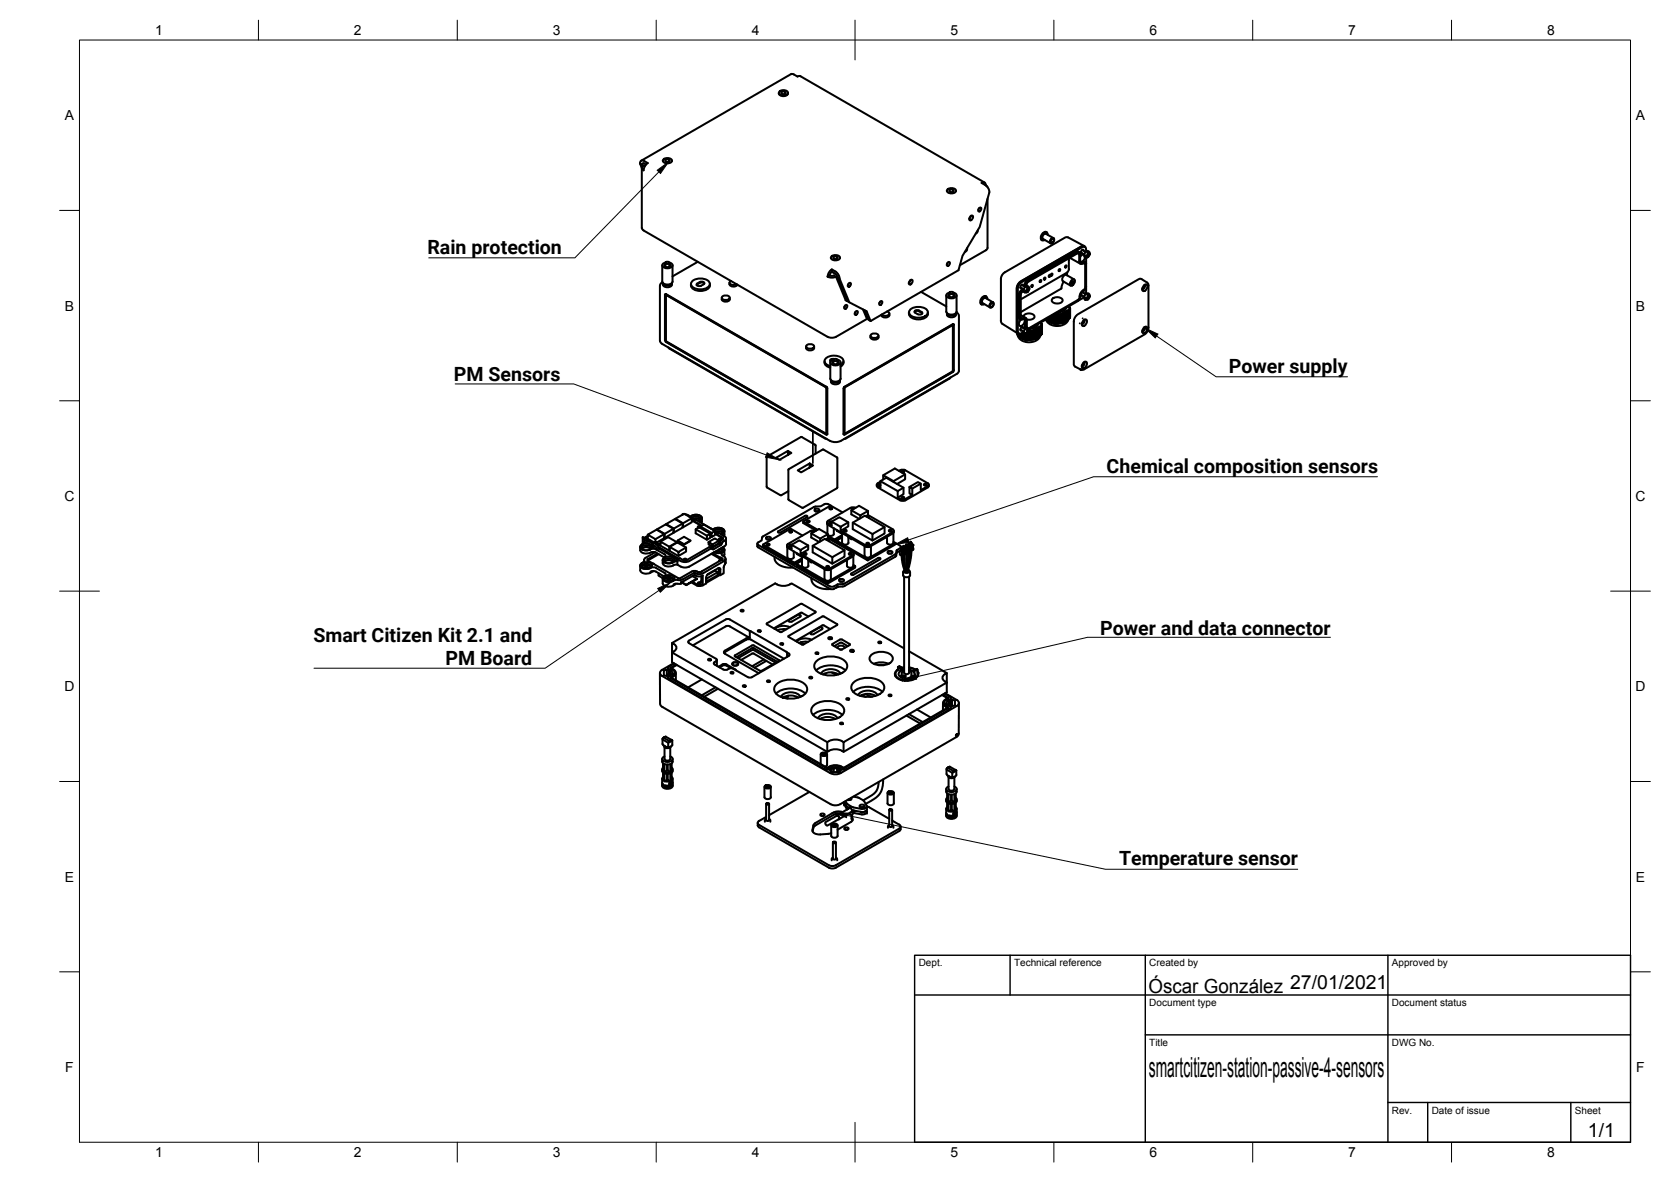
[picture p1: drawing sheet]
<svg xmlns="http://www.w3.org/2000/svg" width="420mm" height="297mm" viewBox="0 0 420 297" stroke-linecap="round" stroke-linejoin="round" font-family="sans-serif">
<defs><g id="words">
<text font-size="7" x="288.9" y="270.6">smartcitizen-station-passive-4-sensors</text>
<g font-size="4.9">
<text x="107.5" y="63.8">Rain protection</text>
<text x="114.1" y="95.8">PM Sensors</text>
<text x="309" y="93.6">Power supply</text>
<text x="278.3" y="118.8">Chemical composition sensors</text>
<text x="78.8" y="161.2">Smart Citizen Kit 2.1 and</text>
<text x="276.6" y="159.5">Power and data connector</text>
<text x="112" y="167.2">PM Board</text>
<text x="281.4" y="217.5">Temperature sensor</text>
<text x="288.8" y="249.4">Óscar González 27/01/2021</text>
<text x="399.3" y="285.8">1/1</text>
</g>
<g font-size="3.5">
<text x="39" y="8.8">1</text>
<text x="89" y="8.8">2</text>
<text x="139" y="8.8">3</text>
<text x="189" y="8.8">4</text>
<text x="239" y="8.8">5</text>
<text x="289" y="8.8">6</text>
<text x="339" y="8.8">7</text>
<text x="389" y="8.8">8</text>
<text x="16.3" y="30.2">A</text>
<text x="411.3" y="30.2">A</text>
<text x="16.3" y="78">B</text>
<text x="411.3" y="78">B</text>
<text x="16.2" y="125.9">C</text>
<text x="411.2" y="125.9">C</text>
<text x="16.2" y="173.7">D</text>
<text x="411.2" y="173.7">D</text>
<text x="16.3" y="221.6">E</text>
<text x="411.3" y="221.6">E</text>
<text x="16.4" y="269.4">F</text>
<text x="411.4" y="269.4">F</text>
<text x="39" y="290.8">1</text>
<text x="89" y="290.8">2</text>
<text x="139" y="290.8">3</text>
<text x="189" y="290.8">4</text>
<text x="239" y="290.8">5</text>
<text x="289" y="290.8">6</text>
<text x="339" y="290.8">7</text>
<text x="389" y="290.8">8</text>
</g>
<g font-size="2.5">
<text x="231" y="242.9">Dept.</text>
<text x="255" y="242.9">Technical reference</text>
<text x="289" y="242.9">Created by</text>
<text x="350" y="242.9">Approved by</text>
<text x="289" y="252.8">Document type</text>
<text x="350" y="252.8">Document status</text>
<text x="289" y="262.9">Title</text>
<text x="350" y="262.9">DWG No.</text>
<text x="350" y="279.9">Rev.</text>
<text x="360" y="279.9">Date of issue</text>
<text x="396" y="279.9">Sheet</text>
</g>
</g></defs>
<!-- layer: Visible -->
<g fill="none" stroke="#000" stroke-width=".51">
<path d="M198.9 18.6l-37.7 21.8M198.9 18.6h.5l1.1 .6h.8l46.3 26.7M195.8 23.3a1.24 1.24 0 0 0 1.1 .9 1.24 1.24 0 0 0 1.2-.7v-.2M195.9 23.1a1.43 1.43 0 0 1 2.2 .2 1.33 1.33 0 0 1-2.3 0zM196.6 23.1l.5-.1 .5 .4-.8 .3-.4-.3zM160.9 41.1l.5 .3 .2 .3M160.9 41.1l.5 1.1v15.1M160.9 41.1l.1-.4a.61 .61 0 0 1 1-.2l.9 .5-.6 .6-.5 1.2M161.4 57.3l.4 .6 46.3 26.8M162.1 41.8l-.3-.2-.4 .5 .2 .5 .2 .2M162.4 41.3l-.7-.3-.3 .4M166.7 40.4v.1"/>
<path d="M166.8 40.1a1.43 1.43 0 0 1 2.2 .3 1.33 1.33 0 0 1-2.3 0zM167.4 40.1l.6-.1 .4 .5-.7 .2-.4-.2zM169 40.4v.1M238.1 47.9v.1M238.2 47.7a1.43 1.43 0 0 1 2.2 .2 1.33 1.33 0 0 1-2.3 0zM238.8 47.7l.6-.1 .4 .4-.7 .3-.4-.3zM240.4 47.9v.1M244 54.4l.4-.3a.7 .7 0 0 1 .1 .9 .7 .7 0 0 1-.7 .3l-.1-.5zM244.1 54.2l-.4 .8M245.9 57.9l-.2 .5-.3 .3M246.1 52.4l.4-.3 .2 .3-.1 .5-.5 .3-.2-.3zM246.2 52.3l-.2 .4"/>
<path d="M247.7 46.5l-.9-.5 .6-.2 .4 .4 .1 .4M247.7 46.5l.6 .6 .5 1.2M247.9 46.6h.1M247.9 46.6l.4 .4M248.3 50v12.5l-.4 .4-6.6 3.8M248.8 48.3l-2.5 8.7-4.3 7.3-1 3.6-22.1 12.8M263 58.8l1.9 1M263 58.7a.87 .87 0 0 0-.8 1.3l1.9 1.1M263.2 58.4a1.22 1.22 0 0 0-1.3 .5 1.22 1.22 0 0 0 0 1.4M263.4 59a.61 .61 0 0 0-.4-.7 .61 .61 0 0 0-.7 .5l-.5 .9a.54 .54 0 0 0 .2 .7 .54 .54 0 0 0 .7-.1M265 59.9a.72 .72 0 0 0-.9 .3 .72 .72 0 0 0 .2 1M166.5 66.7v4.1a1.5 1.5 0 0 0 2.6 0v-4.1"/>
<path d="M166.5 70.9l-.6 .9v13.8M166.7 71.1a1.05 1.05 0 0 0 1.6 1l.6-.3 .1-.3M166.7 71.1a1.3 1.3 0 0 0 2.3 0M167.3 66.1v.9M167.3 66.3l-.3 .3a.89 .89 0 0 0 .8 .5 .89 .89 0 0 0 .8-.5l-.3-.3M167.3 66a.78 .78 0 0 0-.8 .8 1.65 1.65 0 0 0 2.6 0 .78 .78 0 0 0-.8-.8M167.4 74.2v11.4M167.5 65.9l.4-.1 .4 .3-.6 .2-.4-.2zM167.5 74v.1M168.3 66.1v.9M168.9 71.1v.5M173.7 71.8a2.1 2.1 0 0 0 2.4 1.3 2.1 2.1 0 0 0 2.4-1.3"/>
<path d="M173.7 71.4v.4M174 70.7a3.3 3.3 0 0 1 4.4 .3 1.48 1.48 0 0 1-1.7 1.7h-.6a2.1 2.1 0 0 1-2.4-1.4zM175.3 71.3l1.1-.5a.53 .53 0 0 1 .7 .5l-.2 .1M175.3 71.2l-.1 .2a.74 .74 0 0 0 1.1 .4l.6-.3M175.5 65.8l-6.4 3.7M177.1 71.3l-.3-.2-.7-.1-.9 .6M178.5 71.4v.4M181.5 74.8a1.05 1.05 0 0 0 .8 1 1.05 1.05 0 0 0 1.2-.6v-.4M181.6 74.6l.9-.4a.73 .73 0 0 1 .9 .8l-.9 .4a.73 .73 0 0 1-.9-.8zM183.4 71v.4M183.4 71.4a1.2 1.2 0 0 0 2 .1M183.8 70.6l-.4 .4a1.17 1.17 0 0 0 1.8 .4"/>
<path d="M208.6 69.2l-.5 .3M208.6 69.2l.6 .1 .5-.1 .5 .3 2.4 5.9 .4 .2-.4-.2M208.9 64.8v.1M209 64.5a1.43 1.43 0 0 1 2.2 .3 1.33 1.33 0 0 1-2.3 0zM209.2 68.3l-.4 .4-.2 .5M209.2 67.7l-.7 .6-.4 1.2 .8 .3 1.3-.3M209.7 64.5l.5-.1 .4 .5-.7 .2-.4-.2zM210.6 69.8v-.3a1.91 1.91 0 0 0-1.5-1.2v-.6a2.71 2.71 0 0 1 2 2.4M211.2 64.8v.1M212.4 76.8l.5-.2 .2 .3-.2 .5-.4 .2-.2-.2zM212.5 76.8l-.2 .4M213.4 71.3l.4-.2 .2 .3-.2 .5-.4 .2-.2-.3z"/>
<path d="M213.4 71.3l-.2 .3M213.6 76l-2.5-5.9-.5-.3 2.4 5.9 4.9 2.5 1 2.5M215.1 78.4l.4-.3 .2 .3-.2 .5-.4 .3-.2-.3zM215.1 78.3l-.2 .4M217 77.8l1 2.3-7.8 4.6M217.4 77.9l1 2.5 .5 .3M221.3 75.9l.4-.3 .2 .3-.2 .5-.4 .3-.2-.3zM221.3 75.8l-.2 .4M223 78.3l.3 .1a.44 .44 0 0 1 .3 .4 .44 .44 0 0 1-.3 .4l-.9 .2-.7-.4M223.6 78.8a1.05 1.05 0 0 1-.8 1 1.05 1.05 0 0 1-1.2-.6v-.1M228.5 78.5a1.65 1.65 0 0 0 1.8 1.7 2.52 2.52 0 0 0 3-1.3M228.8 70.5l.4-.2a.7 .7 0 0 1 .1 .8 .7 .7 0 0 1-.7 .3l-.1-.5z"/>
<path d="M228.9 77.8a3.3 3.3 0 0 1 4.3 .3 1.48 1.48 0 0 1-1.7 1.7h-.6a2.1 2.1 0 0 1-2.3-1.3zM228.9 70.4l-.4 .7M231.1 78.2l.8 .6M231.1 78.2l-.7-.1-.4 .3M231.1 78l-.5-.1a.53 .53 0 0 0-.6 .5l1.2 .7a.53 .53 0 0 0 .7-.5l-.8-.6M231.6 73.3l6.3 3.7M233.3 78.5v.4M237.9 74.2v4.1a1.5 1.5 0 0 0 2.6 0M238.1 78.7a1.3 1.3 0 0 0 2.2 0 1.03 1.03 0 0 1-.4 1 1.03 1.03 0 0 1-1.1 0 .77 .77 0 0 1-.7-1zM238.2 66.1l.5-.3 .2 .3-.2 .5-.4 .2-.2-.2zM238.3 66l-.2 .4M238.7 73.9l-.3 .3a.89 .89 0 0 0 .8 .5 .89 .89 0 0 0 .8-.5l-.3-.3"/>
<path d="M238.7 73.6v1M238.8 73.5a.78 .78 0 0 0-.8 .9 1.65 1.65 0 0 0 2.5 0 .78 .78 0 0 0-.8-.9M238.9 73.4l.5-.1 .3 .4-.6 .2-.3-.2zM239.7 73.6v1M240.5 78.5l.6 .8v13.9l-.3 .6-29.4 17-1.3 .3-1.4-.3M240.5 74.2v4.1M243.1 62.4v.6l-.5 .3M248 74.5a1.22 1.22 0 0 0-1.3 .5 1.22 1.22 0 0 0 0 1.4l.1 .1M248.2 75.1a.61 .61 0 0 0-.4-.7 .61 .61 0 0 0-.7 .5l-.5 .9a.54 .54 0 0 0 .2 .7 .54 .54 0 0 0 .7-.1M249.2 76.3l.4-.2 .2 .3-.2 .5-.4 .3-.2-.3zM249.2 76.2l.4-.2a.71 .71 0 0 1 .1 .8 .71 .71 0 0 1-.8 .4v-.5zM249.6 76l-1.8-1.1a.87 .87 0 0 0-.7 1.3l1.8 1"/>
<path d="M249.7 76l.1 .1M249.7 76a.77 .77 0 0 0-.8 .4 .77 .77 0 0 0 .2 .9M251.7 70.1h.1M252.7 68.4h.1M256.2 74.1v5.6M256.2 79.7l.2 .4M256.4 74.3v5.5M256.4 79.8l.3 .5 .5-.1M256.5 72.2l.9 .5M256.7 79.2l1.2 .7M256.9 71.6l.9 .5M257.2 73.2l-.5 .8v5.7l.1 .3h.4"/>
<path d="M257.2 80l.2-.1a.59 .59 0 0 1 .8 .7M257.2 72.6a1.97 1.97 0 0 0-1 1.5M257.3 71.8v-.2a.49 .49 0 0 0-.6 .3 .49 .49 0 0 0 .1 .6l.1-.1M257.4 79.6a1.61 1.61 0 0 1 2.7-.1 1.36 1.36 0 0 1-1.9 .8M257.4 73.1l-.2 .2M257.4 72.8a1.74 1.74 0 0 0-1 1.4M257.6 71.6v.4M257.8 72.1l.6-.2 .4 .4-.1 .7-.6 .5h-.4l-.3-.4v-.4zM258.1 71.6v.3M258.1 73l.2 .1M258.3 73.3l.5-.7v-.1l-.2 .2-.2-.5-.1 .6-.5 .3v.1l.5-.1-.1 .3h.2M258.3 72.6l.3 .1"/>
<path d="M258.6 70.8l12.5-7.2 .3 .4v1.6a.72 .72 0 0 0 .4 .7 .72 .72 0 0 0 .8-.2l.3 .4-.1 5.8-1 1.1-.4 1.1M258.6 70.7l-.5 .9M258.7 72.6h.1M261.9 60.3l.1 .1M263.6 80v.8M263.6 79.9l.1 .9M263.7 79.9v.9l.2 .1M263.9 79.8v1.1M263.9 79.7v1.2l.2 .1M264.1 79.6l.1 1.4M264.2 79.6v1.4l.2 .1M264.4 79.5v1.6"/>
<path d="M264.4 60.2l.4-.2 .2 .3-.2 .5-.4 .2-.2-.3zM264.4 60.1l.4-.2a.71 .71 0 0 1 .1 .8 .71 .71 0 0 1-.8 .4v-.5zM264.6 79.4v1.8l-.2-.1v-1.7M264.7 75a1.58 1.58 0 0 1 2.5 .6 1.6 1.6 0 0 1-2.7-.2zM264.7 79.3l.1 1.9M264.8 79.2v2M264.9 79.2v2M265.1 79.1v2.2M265.3 78.9v2.4h-.1v-2.3M265.4 78.9h.1M265.6 78.9h-.2v2.4M265.6 78.9v2.4h-.2"/>
<path d="M265.8 78.9h-.2v2.4M265.9 79l-.1 2.3h-.2M266 78.9l-.1 .1-.1 2.3M266.1 79l-.1-.1v2.4h-.1M266.3 79h-.2l-.1 2.3M266.4 79h-.1v2.3h-.2M266.5 79h-.1l-.1 2.3M266.8 72.6l-10.1 5.8M266.8 79h-.2M266.9 72.4l-.1 .2M267 79h-.2v2.2M267.1 78.9h-.1v2.2l-.2 .1"/>
<path d="M267.3 70.7l1.9 1.1M267.3 78.7h-.2v2.4h-.1M267.5 70.8l-.4 .8-.2 .8M267.5 78.7h-.2v2.4h-.2M267.7 78.6h-.2v2.4M267.9 78.5h-.2v2.4l-.2 .1M268 78.3h-.1v2.6M268.1 77.3a1.96 1.96 0 0 1-2 1.2M268.2 78.2h-.2v2.6h-.1M268.3 68.5v.7M268.4 78.1h-.2v2.5l-.1 .1M268.6 78h-.2v2.5l-.2 .1"/>
<path d="M268.6 65v.1M268.6 65l.2 .4M268.7 77.9h-.1v2.5l-.2 .1M268.8 65.4v2.2M268.8 67.6l-.2 .5-.4 .4-11.5 6.7M268.8 77.1v-.2l.1 .3M268.9 77.1v.2M268.9 80l.1-2.3-.1 2.3-.2 .1M268.9 77.8h-.2v2.4l-.1 .1M268.9 77.2l.1 .3M269 64.8l2.7 1.5M269 77.4v2.5"/>
<path d="M269.1 77.6l-.1 .1M269.1 77.5l-.1 2.3M269.4 70.5l.7-.3a1.04 1.04 0 0 1-.9 1.6 .9 .9 0 0 1 .2-1.3zM269.5 70.8l.3-.2 .1 .2-.4 .5-.1-.1zM270.1 70.2l-1.9-1.1a1.04 1.04 0 0 0-.9 1.5M270.7 79.3l15.7-9.2h.6l1.7 1.2 .1 11.1-.4 1.1-.6 .5-15.6 8.9h-.3l-1.6-.8-.3-.5v-10.8l.2-.8zM271 75.4l-12.3 7.1M271.4 63.4l-.4-.2-.4 .1-12.2 7-.6 .6-.2 .7M271.5 74.5l-.5 .9M271.6 65.5v.3a.68 .68 0 0 0 1.1 0l.3 .3 .1 .3M271.6 65.5l-.1-2-.3-.2-12.6 7.2a1.83 1.83 0 0 0-.7 1.5M271.7 63.4l.9 .6a.96 .96 0 0 0-1 .6"/>
<path d="M272.1 62.8l.9 .5M272.1 74.3h-.2l-.1-.3 .8 .6-1.5 1M272.5 63v-.1a.49 .49 0 0 0-.6 .2 .49 .49 0 0 0 .1 .6h.1M272.5 73.6l-.1-.2h-.3l.9 .5M272.6 61.8l-4-2.1h-.7l-15.5 8.9-.5 .6-.2 .8v10.8l.3 .6M272.8 64.7l-.4 .9-.7 .2M272.9 65.9l-.4-.2-.8 .2M272.9 63.4l.7-.3 .4 .3-.1 .7-.6 .6h-.4l-.3-.3v-.5zM272.9 74l.6-.3 .5 .5-.1 .7-.7 .5-.5-.2-.1-.3zM273.1 63.2l-.2-1-.7-.1-15.3 8.8-.5 .5-.5 1.1v10.8l.2 .4 .4 .2 .9-.4M273.1 72l-.1 1.9M273.1 64.8v1.5"/>
<path d="M273.1 66.4v5.6M273.1 71.9l-.2 .8-1 1a2.58 2.58 0 0 1-.9 2l-12.3 7M273.3 74.8l.2 .2M273.3 64.2l.2 .2M273.5 75.2l.5-.7v-.2l-.3 .2-.1-.5-.1 .7-.5 .2v.1h.5l-.1 .3 .2-.1M273.5 64.6l.5-.8v-.1l-.2 .2-.2-.5-.1 .7-.5 .2v.1l.5-.1-.1 .4 .2-.1M273.5 74.5h.3M273.5 63.8l.3 .1M273.9 74.4l.1 .1M273.9 63.8h.1M287.6 71.8l.7-.3a1.06 1.06 0 0 1-.9 1.6 .92 .92 0 0 1 .2-1.3zM287.7 71.7l-.1 .5-.4 .3"/>
<path d="M288 71.5l-.2 .8-.6 .5M288.8 71.8h.1M165.9 85.6l.2 .5 .4 .3M166.5 86.4l42.2 24.4M167.5 85.6v.2M167.5 85.8l40.4 23.4M167.5 85.8l40.2 23.2M168.1 87.3l.2 .3 39.6 22.7M202.7 87.1a1.05 1.05 0 0 0 .8 1 1.05 1.05 0 0 0 1.2-.6v-.4M202.8 86.8l.9-.3a.73 .73 0 0 1 .9 .8l-.9 .3a.73 .73 0 0 1-.9-.8zM207.3 90.7a1.48 1.48 0 0 0 1.5 1.7M207.8 97.3l-40.3-23.2 40.2 23.2 .1 11.6"/>
<path d="M207.9 97.2l-.1 .2v-.1M208.1 84.6l1.3 .3 .8-.3M208.8 91.1v4.1a1.5 1.5 0 0 0 2.6 0M208.9 95.5a1.3 1.3 0 0 0 2.3 .1 1.03 1.03 0 0 1-.5 .9 1.03 1.03 0 0 1-1.1 0 .77 .77 0 0 1-.7-1zM209.5 90.5v.9M209.6 90.7l-.3 .3a.89 .89 0 0 0 .8 .5 .89 .89 0 0 0 .8-.5l-.3-.3M209.7 90.3l.5-.1 .3 .3-.6 .2-.3-.2zM209.8 90.2h-.3a.56 .56 0 0 0-.8 .4l.2 .2M210.6 90.4a.78 .78 0 0 1 .7 .8 1.65 1.65 0 0 1-2.5 0 .78 .78 0 0 1 .8-.8h-.5l-.4 .3M210.6 90.5v.9M211.3 91.1v4.1M211.4 91.7a1.06 1.06 0 0 0 .7-1.1 1.06 1.06 0 0 0-.9-.9 3.4 3.4 0 0 0-3.7 .5 1.27 1.27 0 0 0 1.3 1.8"/>
<path d="M212.1 90.7l-.1 .7-.6 .7M212.3 97.2v.2l.1-.1M218.9 84.4a1.06 1.06 0 0 0 .8 1 1.06 1.06 0 0 0 1.2-.6v-.4M219 84.1l.9-.3a.73 .73 0 0 1 .9 .8l-.9 .3a.73 .73 0 0 1-.9-.8zM239 94.9l-26.7 15.4M239.5 81.6l.1 .1M239.5 81.7l-27.1 15.6M239.5 93.4l-27.2 15.8 .1-11.7M239.5 81.5v.2M239.5 93.4l-27.1 15.6M239.6 93.5l-27.2 15.7M239.6 81.8v11.4"/>
<path d="M239.6 93.2l-.1 .1M239.6 81.8l-27.2 15.7M239.8 81.6v11.4M239.9 93l-.3 .5M239.9 81.6l-.3-.1-27.4 15.8-.1 11.8M252.1 81.4l3.8 2.4v.5M255.7 83.7l.1 .1M255.8 83.7v.3M255.8 83.7l.1 .4M255.9 84.1l.3 .8 .5 .5 .7 .4 1.1 .2 1.4-.1 .7-.3 .7-.6 .3-.7M255.9 83.8l.1 .6M256 83.8l.1 .7"/>
<path d="M256.1 83.9v.6M256.1 83.9l.1 .7M256.2 83.9l.1 .8v-.8M256.3 83.9l-.4-.2-.2-.4v-11l.4-1 .5-.5 15.4-8.9 .5-.1 .4 .3-.3-.3-.7 .1-15.2 8.8a2.46 2.46 0 0 0-1.1 1.8v10.6l.2 .6 .5 .2M256.3 84.7l.2 .1M256.4 80.1l.2 .2M256.4 84.8l.3 .1M256.5 83.9l.1 .9M256.5 82.8l.9 .5M256.6 83.9v1M256.6 83.9v1l.2 .1M256.7 84.9l1 .4"/>
<path d="M256.8 83.8l.1 1.2M256.9 83.8v1.2l.1 .1M256.9 82.2l.9 .5M257 83.7l.1 1.4M257.1 83.6v1.5l.2 .1M257.2 80.2l.4-.1 .4 .4v2M257.3 83.6l.1 1.6M257.3 82.4v-.1a.49 .49 0 0 0-.6 .2 .49 .49 0 0 0 .1 .6h.1M257.4 83.5v1.7l.1 .1v-1.3M257.5 80.1a1.25 1.25 0 0 1-1.1 1.8 1.14 1.14 0 0 1 .3-1.6M257.5 85.3h.1M257.6 80.1l.1 2.1"/>
<path d="M257.6 84.1l.1 1.2M257.7 82.8l.6-.3 .5 .4-.1 .7-.6 .5h-.4l-.3-.3zM257.7 82.2l.2 .4M257.7 85.3h.1M257.8 84.1v1.2M257.8 85.3l.2 .1M257.9 85.3l.1 .1M257.9 85.3h-.1M257.9 84.1v1.2M258 85.4h.1M258 84.1v1.3M258 85.4h.2"/>
<path d="M258.1 85.4h-.1M258.1 83.6l.2 .1M258.2 80.6v1.6M258.2 82.2l.1 .3M258.2 85.4h.1M258.3 84.1v1.3h-.2v-1.3M258.3 84l.5-.8v-.1l-.3 .2-.1-.5-.1 .7-.5 .3h.5v1.6h.2M258.3 85.4h.1M258.3 83.2l.3 .1M258.5 83.9l.1 1.5M258.7 82.5l-.2 .1M258.7 83.5v1.9h-.1v-1.6"/>
<path d="M258.7 83.2h.1M258.8 83v.1M259 83l-.2 .1-.1 2.3M259.1 83.1l-.1-.1v2.4h-.2M259.2 83l-.1 .1-.1 2.3M259.3 83.1l-.1 2.3-.1-.1M259.5 85.3v-2.2v2.2h-.2M259.7 83.1h-.4l-.1 2.3M259.7 85.2l-.2 .1M259.9 83h-.2v2.2M260.1 82.9h-.2v2.3h-.2M260.1 85.2h.1"/>
<path d="M260.2 82.8h-.1v2.4h-.2M260.4 85.1h-.2M260.4 82.7h-.2v2.4l-.1 .1M260.4 85.1h.1M260.6 82.6h-.2v2.5M260.6 85h.1M260.6 85l-.9 .3-1.4 .1M260.8 84.9l-.2 .1M260.8 82.5h-.2v2.5l-.2 .1M260.8 84.9h.1M261 82.4h-.2v2.5M261 84.8h.1"/>
<path d="M261.1 81.4a1.96 1.96 0 0 1-2.1 1.2M261.1 82.3h-.1v2.5l-.2 .1M261.3 82.2h-.2v2.5l-.1 .1M261.5 82.1h-.2v2.5l-.2 .1M261.7 82h-.2v2.4l-.2 .1M261.7 81.1v-.1l.1 .3M261.8 81.2l.1 .2M261.9 84v-2.2v2.3l-.2 .1M261.9 81.9h-.2v2.4l-.2 .1M261.9 81.3v.3M261.9 81.4v2.6M262 81.7l-.1 .1"/>
<path d="M262 81.6v2.2M263.1 80.2v.1M263.1 80.2v.2M263.1 80.2l.1 .3M263.2 80.1l.1 .4M263.4 80.6l.2 .1M263.4 80.1v.5l-.1-.5M263.5 80.7l1.3 .5M264.6 81.2h.1M264.8 81.2h.1M264.8 81.2l.3 .1M264.9 81.2l.2 .1"/>
<path d="M265.1 81.3h.2M265.2 81.3h-.1M265.4 81.3h-.1M266.5 81.2v-2.2v2.2h-.1M266.8 81.1l-.2 .1M267.5 81l-.2 .1M267.5 81h.1M267.7 80.9l-1.4 .4h-1M267.9 80.8l-.2 .1M267.9 80.9h-.2M267.9 80.8h.1M268 80.7h.1"/>
<path d="M268.1 80.7h-.1M268.7 80.2l-.3 .6-.6 .6-1.7 .5-1.3-.1-.8-.3-.7-.6-.3-.6M271.5 81.3h.1M272.2 80h.1M272.4 91.2l.7-.3a1.06 1.06 0 0 1-.9 1.6 .92 .92 0 0 1 .2-1.3zM272.4 80.6l.7-.3a1.06 1.06 0 0 1-.9 1.6 .92 .92 0 0 1 .2-1.3zM272.5 91.1l-.1 .5-.4 .3M272.5 80.4l-.1 .6-.4 .3M272.6 92.8h.1M272.8 90.9l-.2 .8-.6 .5M272.8 80.3l-.2 .7-.6 .6M287.6 82.4l.7-.3a1.06 1.06 0 0 1-.9 1.6 .92 .92 0 0 1 .2-1.3z"/>
<path d="M287.7 82.3l-.1 .5-.4 .3M288 82.1l-.2 .8-.6 .5M192.8 114.9v7.5l3.4 2M198.1 113.3l-3 1.7 .9 .6 3-1.8-.9-.5v1M201.4 109.8l-8.6 5.1M201.4 109.8l3.7 2v2.2M203.6 116.5l-3 1.7 .8 .5 3-1.7-.8-.5v1M206.8 113l-8.5 5v7.6l3.4 2M206.8 113h.3M207.1 113l3.4 2.1M207.7 109l.1-.1 .1 .3M207.8 108.9l-.1 .1"/>
<path d="M208 109.1l-.1-11.8-40.4-23.4h-.3l.1 11.9 40.5 23.4M208 109.1l-.1 .1M208 109l-.2 .2M210.5 115.1v7.5l-8.8 5M212.1 109.1l.2 .1M212.1 109l.3 .2M212.3 108.9l.1 .1M212.4 108.9l.1 .1M222.1 119.4l2.9-1.7 2.6 1.5v1.2l-2 1.2M226.1 118.3l.6-.3h.6l6 3.4 .3 .4-.3 .4-1.8 1v-1.7l-.7-.4-2.1 1.3v1.6l.7 .4v-1.6l-.7-.4M226.7 118.4l.4-.1 .3 .3-.5 .1-.3-.1zM226.8 118.7h.4"/>
<path d="M227.6 119.2l-2.9 1.7v.2M161 137.5v.8M161 138.3a1.92 1.92 0 0 0 2.9 .4l1.1 .2 2.1 1.2M161.2 137.1a1.95 1.95 0 0 1 2.8 .2 1.29 1.29 0 0 1-1.7 1 .9 .9 0 0 1-1-.2 .9 .9 0 0 1-.1-1zM161.4 137.9a1.62 1.62 0 0 1 2.2 0M161.4 136.8l-.4 .5a1.29 1.29 0 0 0 1.7 1l1.6-.4 .7 .2M161.5 138.1l-.2-.5a1.44 1.44 0 0 1 2.4 0l-.3 .5M161.6 137.7l1.1-.2 .7 .2M161.6 135.2v1.5M162 136.3l-.6 .5M162 136.3h.1M162 136.3l.3 .1"/>
<path d="M162 135.2h.1M162.3 135.3l3 1.7M162.3 136.4l.8 .2 .8 .5M162.3 135.9l.8 .1 .8 .5M162.9 134.4l1.9 1.1v1l-1.9-1.1v-1l2.2-1.3 1.9 1.1v1l-2.2 1.3M162.9 134.8l-.6 .5-.7-.3a.81 .81 0 0 0 .7 .9M162.9 134.6l-.9 .6M164 137.1l.1 .2M164 136.5l.1 .2M164.1 136.7v.1M164.1 137.3v.1M164.1 137.4l1.3 .9"/>
<path d="M164.1 136.8l.8 .6 .6 .9M164.7 138.8l-2.6 1.6-.1 .6-.3 .3M165 138.1l2.3 1.4v.4l-.2 .2M165.2 133.2v-.2l1.9 1.2v1l-.1-.1M165.2 133l2.2-1.2 1.9 1.1v1l-2.2 1.3M165.3 137l.3 .3M165.3 136.6l.3-.1 .3 .2-.4 .2-.3-.2zM165.3 139.1l-2.4 1.4M165.4 136.9h.4M165.5 137.4l5.2 3M165.5 137.3l.4 .7M165.6 139.3l-2.7 1.6"/>
<path d="M165.7 137.8l4.6 2.7M166.1 136.1l1.9-1.1 2.2 1.3M167 134.2l-2.2 1.3M167.5 131.8v-.1l1.9 1.1-.1 1M167.5 131.7l2.2-1.3 1.9 1.2v1l-2.2 1.2M168.4 137.4l1.9-1.1 2.2 1.3M168.4 138.3l-.1 .1M169.3 132.9l-2.2 1.3M169.8 130.5v-.1l1.9 1.1-.1 .9M169.8 130.4l2.2-1.3 1.9 1.1v1l-2.2 1.3M170.2 136.4l-1.9 1v1l-2.2-1.3v-1l2.2 1.3M170.4 135.8l1.6-.9 1.6 .9-1.6 1.1"/>
<path d="M170.6 138.7l1.9-1.1v1l-1.9 1.1zM170.6 138.7l-2.2-1.3v1.1l2.2 1.2M171.6 131.6l-2.2 1.2M171.7 129.3h-.1M171.8 129.2h-.2M172.2 129.2l1.1 .6M173.3 129.8h.1M173.5 129.9a2.07 2.07 0 0 1 3 .2l-.2 .5-.5 .5M173.5 129.9h-.1M173.6 130a1.93 1.93 0 0 1 2.9 0 .84 .84 0 0 1-.9 1M173.6 135.8l-1.6 1.1-1.6-1.1 1.6 1M173.9 130.2a1.54 1.54 0 0 1 2.3 .2l-.3 .5"/>
<path d="M173.9 130.2l-2.2 1.3M173.9 130.6l2.6 1.5M173.9 130.4l.4 .1M173.9 130.8l2.5 1.4M174.3 130.5l.5 .1M174.8 130.6l4.1 2.3M174.9 133l.9-.5 2.8 1.6M175.6 132.6v-.4l.5 .1 .9-.5 2.8 1.6M175.7 132.5l-.1 .1M175.9 132.5l.1 .1M175.9 130.5l-.7-.2-1.1 .2a1.68 1.68 0 0 1 2 .2M176.1 132.7v-.4l2.8 1.6"/>
<path d="M176.1 132.5l-.1 .1M176.5 130.2l-.2 1.2M177.7 134.6l.9-.5v1l-.9 .5zM177.7 134.6l-2.8-1.6v1l2.8 1.6M178.2 136.2l1 .6v.6l-1-.6v-.6l1.5-.9 1 .6v.6l-1.5 .9M178.6 134.8l.3 .2M178.9 139.2l2.5 1.5M178.9 133.9l.9-.5v1.1l-.9 .5zM179 137.8l-.8-.3-5.5 3.2M179 137.8h.1M179.1 137.4l-.5 .2M179.1 133a2.41 2.41 0 0 1 3 .4l-.1 .5-.3 .2"/>
<path d="M179.2 139l2.3 1.2 .2 .4-5.2 3M179.3 133.1a1.94 1.94 0 0 1 2.8 .3 .87 .87 0 0 1-.8 .9M179.4 138l-.6-.1-5.5 3.1M179.7 133.3a1.53 1.53 0 0 1 2.1 .4l-.2 .5M179.8 133.7l1 .3 1.7 1a.74 .74 0 0 1-.6 1M179.8 134l1.8 1.1M179.8 134.1l1.8 1.1M179.8 138.9a1.11 1.11 0 0 1 1.7 0M180.1 139l.5-.4 .6 .4M180.7 135.9l-1.5 .9M180.8 135.4l.3-.1 .3 .2-.4 .2-.3-.2zM180.8 138l.6 .2 .4 .4"/>
<path d="M180.8 135.7h.5M181 136.6l-2.1 1.2M181.1 136.2l-.4 .2M181.1 136.3l-.3 .5M181.2 137.8l.5 .3a.47 .47 0 0 1-.1 .7M181.4 135.7l-.3 .3v.3M181.5 133.7l-.6-.1-1.1 .1a1.65 1.65 0 0 1 2 .3M181.6 135.1l.2 .3-.4 .3M181.6 135.2l.2 .2M181.7 134.1l-.3 .2M181.7 134.1h.1M181.7 138.8a.64 .64 0 0 0 .4-.7 .64 .64 0 0 0-.4-.6 .7 .7 0 0 1 .4 .8 .7 .7 0 0 1-.7 .6l-.8 .1-1-.3 .1 .1"/>
<path d="M181.7 138.8l-.3 .4 .3 .4a.84 .84 0 0 1 .7 1l-.4 .4-5.3 3.1M181.9 136l-.7 1-1.8 1M182.1 138.2l-.1 1.6M182.1 133.5v.8M182.1 134.3l-.1 .4M182.5 135.3l.1 1.4-.2 .4-9.1 5.3M190.4 136.6v.6l.2 .3 18.1 10.5M191.8 134.8l-.3 1-1.1 .7 .2 .4 18.1 10.4M192.6 135.2a.71 .71 0 0 1 1.2 .1 .71 .71 0 0 1-1.2-.1zM192.8 136.8l.4-.2 .3 .3-.5 .2zM192.9 135.6h.7M193 137.1h.3"/>
<path d="M194.8 139.9l.2 1.2 .9 .9 1.8 .6h1.7M196.2 124.4h.3M197.9 137v.5l.3 .2 9.3 5.4 .6 .2 .7-.2M198 137.6v2.4M198.2 123.4l-1.7 1M198.4 133.5l.5-.1 .3 .2-.5 .2zM198.5 137.2h.5h-.5v-.3h.5l2.3 1.3M198.6 133.8h.4h-.4M199.6 138.6v1.4a.92 .92 0 0 1-1.6 0M200.3 139v.2l1.1 .6M201.3 138.2l1.9-1.1v1l-1.9 1.1zM201.3 139.2l6.2 3.6 .6 .1 .7-.1"/>
<path d="M201.4 139.6v.2l.1-.1M201.7 139.8v2.4M201.8 134.6l-3-1.8-6.9 4M201.8 139.8l.2 .1M202 131l3.6 2.1M202.2 139h.3l.3 .2-.4 .2-.3-.2zM202.2 139.3h.5M202.4 129.6h.4l.2 .2-6.8 4-.6-.1 .1-.2 6.7-3.8M202.7 139.4h-.4M202.8 131l.5-.2 .3 .3-.5 .1zM203.4 131.2h-.4h.4M204 134.1l2.2 1.2"/>
<path d="M204.3 137.2l5 2.8M204.7 133.6h-.5v.3M204.8 128.1a.71 .71 0 0 1 1.2 .2 .71 .71 0 0 1-1.2-.2zM205.1 128.5h.7M205.1 133.4l-.7-.1-.6 .1-5.6 3.3-.3 .3 .3 .4 .8 .5v-1l2-1.1 2.2 1.3M207.6 135.6l.6-.4 6.2 3.6 .3 .4-.3 .4-5.6 3.2M207.9 135.7l.5 .1v.2M208 131.2v.5l.2 .2 9.4 5.4M208 131.8v2.4M208.2 134.2l-2.3-1.3-1.9 1.2v1l2 1.1M208.2 135.2v-1l-2 1.1v.8M208.2 135.1l1.6 .9"/>
<path d="M208.2 134.6l1.6 1M208.5 127.7l.5-.2 .3 .3-.5 .2zM208.6 131.4h.5h-.5v-.3h.5l2.3 1.3M208.9 127l-6.9 4v.4l3.2 1.9M208.9 127l-.8-.4a1.95 1.95 0 0 0-1.7 .6l-1.8 .2-12.8 7.4M208.9 127l3 1.8M209 128h-.3h.4M209.7 132.7v1.5a.97 .97 0 0 1-1.5 .3M210.4 133.2v.2l1.1 .6M211.4 132.4l1.9-1.1v1l-1.9 1.1zM211.4 133.4l6.2 3.6 .6 .1 .7-.1M211.5 133.8v.2l.1-.1"/>
<path d="M211.5 135l.1 .1M211.7 134.5l-1.9 1.1v.4M211.7 135.1l-1.4 .8 7.9 4.5v.4l-7.9-4.5v-.4M211.7 134.9l-1.9 1.1M211.7 133.9v2.5M211.9 134l.2 .1M212.3 133.2l.3-.1 .3 .3-.5 .2-.2-.2zM212.3 133.5h.5M212.3 138.3l-3 1.7v1.7l-5-2.9v-1.6l3.1-1.8 4.9 2.9v1.6l-3 1.8M212.7 133.5h-.4M213.3 131.3l-2.2-1.3-2 1.1v1l-.9-.5M213.3 134.9v1.5a.92 .92 0 0 1-1.5 0"/>
<path d="M213.3 135.1l.8 .4M213.5 139h.4l.2 .2-.4 .2-.3-.2zM213.5 139.3h.5M214 139.4h-.4M214.1 128.2l2.2 1.3M214.1 135.3v.2l.2-.1M214.4 139.9l-5.6 3.2M214.4 131.3l5 2.9M214.6 139.7v2.5M214.6 139.2v.3M214.7 139.5l-.3 .4M214.8 127.8h-.5l-.1 .3"/>
<path d="M215.1 127.6l-.6-.1-.7 .1-5.6 3.3-.2 .3 .2 .4M217.4 137.2v2.5M217.5 137.3l.6 .2 .7-.1M217.6 137.3l.6 .1 .7-.1M217.7 129.7l.5-.3 6.3 3.6 .2 .4-.2 .3M217.9 136.4h.4l.2 .3-.4 .1-.3-.1zM217.9 136.8h.5M218 129.9h.4l.1 .3M218.2 128.4l-2.2-1.3-1.9 1.1v1.1l1.9 1.1M218.2 129.4v-1l-1.9 1.1v.7M218.4 136.8h-.4M219 137.2v2.5a.92 .92 0 0 1-1.6 0"/>
<path d="M220.5 121.8l.2 .7M220.7 122.2l.7 .3v-1.6l1.4-.8 4.4 2.5v1.6l-1.5 .8M220.7 122.5l5.7 3.3M220.7 121.4l-.2 .4 .2 .4M221.4 120.9l4.3 2.5M221.4 121.1l-.7 .3M221.4 121.6l-.4 .2 .4 .2M221.4 121.9h-.3M222.1 120.5v-1.1l2.6 1.5M222.4 132.4l-3 1.8v1.6l-5-2.8v-1.7l3.1-1.7 4.9 2.8v1.7l-3 1.7M222.7 135.1l.3 .1M223.2 138.7a.71 .71 0 0 1 1.2 .2 .71 .71 0 0 1-1.2-.2z"/>
<path d="M223.4 139.1h.7M223.6 133.2l.3-.1 .3 .3-.4 .2-.3-.2zM223.6 133.5h.5M224 133.5h-.4M224.5 133.7l-5.7 3.3M224.6 136.2l1.9 1.1-.2 .5-.8 .5-.4 1M224.6 133.9v2.5a.92 .92 0 0 1-1.5 0l-.1-1.5M224.7 133.4v.4l-.2 .3-5.7 3.2M225.1 139.3l-13 7.5a3.2 3.2 0 0 0-2.6 .6l-.8-.1M225.1 139.9l-12.7 7.4-1.8 .2M225.5 138.3a1.46 1.46 0 0 1-.4 1.6M226.3 138.4v1l.6 .3"/>
<path d="M226.4 125.7l.6 .2 .6-.2M226.6 137.5l-.1 .7-1 .7M226.6 138l.1 .1M226.6 137.8l.1 .1M226.7 138.2v.1M226.7 137.8l.1 .1M226.7 137.6h.1M226.7 139.6l.4 2.9 .7 1.2-.7-2-.2-2M226.7 124.9l.4-.1 .3 .3-.5 .2-.3-.2zM226.8 125.2h.4M226.8 138.1h.1M226.8 137.9v.2"/>
<path d="M226.8 138.9l.2 .4M226.8 138.1v.2M226.8 138.2v.1M226.8 137.9l.1 .4M226.8 137.8l.1 .1M226.8 137.5l-.1-.1-.1 .8 .2 .2 .3-.2-.2-.1M226.8 137.6h.1M226.9 138.7l-.2-.1v.6M226.9 138.3h-.1M226.9 137.7l.3 .1M226.9 138.3h.1M226.9 138l-.1-.4v.7"/>
<path d="M226.9 138.3l-.1-.8-.1 .8M227 138.8l-.2-.1-.1 .5 .2 .1M227 137.6l.1 .1M227.1 137.5l.1 .1M227.1 137.9v.1M227.1 137.3l.1 .1M227.1 138.5l.2 .1M227.2 139.6l.2 3.1M227.2 122.6l-1.5 .8v1.6M227.2 137.8v.1M227.2 137.8v-.2l.2 .4M227.2 138.5v.1"/>
<path d="M227.2 137.6h.1M227.3 137.8v.2M227.3 138h.1M227.3 137.3h.1M227.3 137.3h-.2l-.1 .7 .3 .1 .3-.2-.2-.1M227.3 138.9l.1 .1M227.3 138.5h.1M227.3 138l-.1 .1M227.3 137.5h.1M227.4 137.7l-.1-.4-.1 .8M227.4 138l-.1 .1M227.4 138l-.1-.7-.1 .8"/>
<path d="M227.4 139.5l.3 4M227.6 138.3l.1 .1M227.7 137.2l.2 .2M227.7 138.2v.2M227.7 137.3l.2 .4M227.7 137.3l-.3 .2M227.7 138.6l.2 .2M227.8 138.2l.1 .1M227.8 137.8h.1M227.8 137.2l.2 .3v-.2M227.8 137.7v.1M227.8 137.7h.1"/>
<path d="M227.8 137.5v.2M227.8 136.9l.1 .1M227.8 137.3l.1-.5 .1 .5M227.9 137.4h.1M227.9 137.3v.1M227.9 137.2h.1M227.9 136.8h-.1l-.1 .4 .1 .3-.3 .2 .2 .1 .3-.1-.1-.1M227.9 136.9l.1 .1M228 137.3l-.1-.4v.8M228 139.1v4.5l-.1-4.4M228 137.4h.5l-.3 .2-.3-.2M228.2 138h-.2"/>
<path d="M228.2 138.4l.1 .1M228.2 137.9l.1 .1M228.2 137.3v.2M228.4 136.8l.1 .1M228.5 137.1v.1M228.5 136.8l.1 .2M228.5 136.5l.1 .1M228.5 137l.1-.5 .1 .8M228.5 138.8l-.5 3.6M228.6 137.3h.1M228.6 137v.1M228.6 137.2v.1"/>
<path d="M228.6 137.1v.2M228.6 137.7v.1h-.1M228.6 136.9h.1M228.6 136.8h.1M228.6 136.5l-.1-.1-.1 .5-.4 .2M228.6 137.2l.1 .1M228.6 138.1l.2 .1M228.6 136.5l.1 .1M228.6 137.7l.2 .1M228.7 137.3h-.1M228.7 137.3l-.1-.8v.8M228.7 137l.2 .1-.3 .2-.2-.1v-.3l.1 .4"/>
<path d="M228.7 138.7l-.2 2.4-.5 2M228.8 136.5l.1 .1M228.9 136.5l.1 .3M228.9 136.3h.1M228.9 137.5l.2 .1M229 136.8l-.1-.1v.2M229 136.8l.2 .2M229 137h.1M229 136.8h.1M229 136.9v.1M229 136.6l.2 .1M229 136.5l.1 .1"/>
<path d="M229.1 136.2l-.1-.1-.1 .6h-.2M229.1 136.3h.1M229.1 137.9l.1 .1M229.1 136.4l.1 .1M229.1 137h-.1M229.2 137l-.1-.7-.1 .7M229.2 136.8l.2 .1-.5 .1M229.2 136.6l.4 .3M229.2 138.4l-.4 3.1-.5 2h-.2l.6-2.8 .3-2.2M229.2 137l-.1-.8-.1 .8M229.2 137.5l-.1-.1-.1 .2M229.4 137.3l.2 .4"/>
<path d="M229.4 124.4l-2.1 1.1a1.83 1.83 0 0 1-1.6-.5M229.5 137.2v.1M229.5 137.3l-.3 .2-.1 .6v-.5l-.3 .2v.4l-.2 .1v-.5l-.3 .2v.5l-.1 .1v-.5l-.3 .2v.5h-.2v-.4l-.3 .1v.5l-.1 .1v-.5l-.3 .2-.1 .9 2.7-1.6-.1-.4M229.6 136.9l-2.7 1.6-.4-.2M229.6 136.9v.2l-2.7 1.6v-.2M231.5 121.5l-2.1 1.3M232.4 121.6h.3l.3 .2-.4 .2-.3-.2zM232.4 121.9h.5M233.3 122.5l-5.7 3.3M233.5 121.8v.4l-.2 .3M161 142.1v1.2a1.78 1.78 0 0 0 2.5 .6l.8-.4M161.2 141.7a1.95 1.95 0 0 1 2.8 .3 1.29 1.29 0 0 1-1.7 1 .9 .9 0 0 1-1-.3 .9 .9 0 0 1-.1-1z"/>
<path d="M161.3 142.5a1.55 1.55 0 0 1 2.3 0M161.4 141.5l-.4 .5a1.29 1.29 0 0 0 1.7 1l1.6-.5 .7 .2M161.5 142.8l-.2-.5a1.44 1.44 0 0 1 2.4 0l-.3 .5M161.6 142.8a1.11 1.11 0 0 1 1.7 0M161.7 141.4l-.3 .1M161.9 142.9l.6-.3 .5 .3M161.9 140.7v.4M162.9 140.9l7.8 4.4 3.6-1.8 1 .1M162.9 140.8h.1M162.9 140.5v.4M163.6 143.7l1-.2 2.4 1.4M164.1 141.6l.4 .2"/>
<path d="M164.3 143.5h.1M165 142.7l2.3 1.4v.5l-.2 .2M165.6 144v.7l1 .6M166.6 145.4v1.2a1.78 1.78 0 0 0 2.6 .6M166.6 140.7a1.48 1.48 0 0 0 .6 1.5 1.48 1.48 0 0 0 1.6 .1l.4-.2M166.8 145a1.95 1.95 0 0 1 2.8 .2 1.29 1.29 0 0 1-1.7 1 .9 .9 0 0 1-1-.2 .9 .9 0 0 1-.1-1zM166.8 140.3a1.95 1.95 0 0 1 2.8 .3 1.29 1.29 0 0 1-1.7 1 .9 .9 0 0 1-1-.3 .9 .9 0 0 1-.1-1zM167 145.8a1.55 1.55 0 0 1 2.3 0M167 141.2a1.62 1.62 0 0 1 2.3 0M167.1 144.8l-.4 .4a1.29 1.29 0 0 0 1.7 1l.8-.2M167.1 140.1l-.4 .5a1.29 1.29 0 0 0 1.7 1l.8-.3M167.2 146l-.3-.4a1.44 1.44 0 0 1 2.4 0l-.2 .4"/>
<path d="M167.2 141.4l-.3-.5a1.44 1.44 0 0 1 2.4 0l-.2 .5M167.2 141l1.1-.2 .7 .2M167.3 146.1a1.11 1.11 0 0 1 1.7 0M167.6 146.2l.5-.3 .6 .3M169.9 146.7l-.7 .5M170.2 140.7l.2-.1 .8 .4M170.2 140.7l-.3 .1 .4 .3M170.3 140.6l.6-.3 .8 .4M170.3 141.1v.8l.9 .5M170.4 141.9l-1.2 .2M170.4 141.1l-1.2 .2M171.2 142.4l1.3 .2 .8-.2"/>
<path d="M171.2 141l1.3 .2 .8-.2M171.3 146.3l1.3 .8M171.4 146.3l1.2 .6M171.7 140.7h1M172 140.4h.4l.2 .2-.4 .2-.3-.2zM172.1 140.8h.4M172.6 146.9l2.6-1.5zM173.8 146.3l1.4 .9M174.1 146.2l1.1 .7M174.1 144.8l1.1 .6M174.5 144l-3.1 1.7h-1.5l-.7 .3M174.5 144.5l-3.3 1.8v.4l-1.8 .1"/>
<path d="M174.5 143.9l.4 .2M174.5 144.5a2.43 2.43 0 0 0 2.2 .2v2.4l-.3-.2M174.9 144.1l1.1 .2 .7-.2M175.2 143.6h.1M175.2 146.8l.6 .2 .6-.1M175.6 143.8h.5M176.1 146.4h-.6l.2 .3 .4-.1-.5 .1M176.3 144.8v1.4l-.2 .1v.4M176.5 143.6a.77 .77 0 0 1-1.2 0M176.6 147.1l-.8 .2-.6-.2M177.5 145.4h.1M177.5 146.1h.1"/>
<path d="M177.5 145.2v1.4l-.8 .5M177.6 146.1l-.1 .1M177.8 144.5l1.9-1.1 .8 .4v.7l-2.9 1.6M178.1 144.2l-.4 .4-.1 .5M180.5 143.8l-2.9 1.6v.7M180.6 142.8l-2.5 1.4M180.6 142.8h.5v.3M180.8 142.7v.9l-.3 .2v.3M180.8 144.3l-.3 .2M181 144.5l-3.5 2M181.1 143.1v1.5l-.3-.2M181.4 140.8l-.5-.1v.3"/>
<path d="M181.4 140.6l-.3-.3 .6 .3M181.5 140.6l.1 .1M181.5 140.7h.1M182.4 141.6l-.4 .7v1.8l-.9 .5M182.4 141.5v.1M182.4 140.4v1.1v-.2M182.5 155.7l-9.5 5.5 .2 .4 6.9 4 .2 .4-.6 .4M182.5 155.7l.5-.2 .5 .2M183.5 157.4l5 2.9v-1.7M183.5 155.7l5 2.9M183.5 157.4l-.5-.1-.5 .1-8.3 4.8M186.2 153.4l.5-.2 .3 .3-.5 .2z"/>
<path d="M188.5 158.6l9.4 5.4M190.5 158.5l.5-.2 .3 .3-.5 .2zM196.2 158.8h.3M197.7 158.1h-.9l-1.3 .3M198.6 157.6a3.4 3.4 0 0 0-3.7 .5M201.2 155l-2.3 1.3-.6-.2 .1-.3M201.2 155l.2-.3-.6-.2-2.4 1.3M201.4 140.8l.2 .1M201.7 140.3l-2 1.1v.4l-7.8-4.5v-.5l7.8 4.6M201.7 140.9l-1.5 .8 7.9 4.5v.4l-7.9-4.5v-.4M201.7 140.7l-2 1.1M201.7 142.2a.92 .92 0 0 0 1.6 0"/>
<path d="M203.2 140.9l.8 .4M203.2 140.7v1.5M203.3 154.9l-1.6-.9h-.4l-6.7 3.9M204 141.1v.2l.2-.1M204 145.3l.3 1.1 1 1 1.8 .6h1.7M205 153.9l-8.5 4.9M205 153.9v-.2l-3.5-2-8.8 5.1 3.5 2M206.7 158.1l.1-.3-.6-.2-2.3 1.3-.2 .3 .4 .2h.5l2.1-1.3M206.8 154.9l-8.6 5 3.4 2.1M206.8 154.9h.3M207.1 157.2h-.3l-6.8 3.9M207.2 154.9l3.3 2"/>
<path d="M207.2 157.2l1.5 .9M207.3 143v2.5a.92 .92 0 0 0 1.6 0v-2.4M207.5 143.1l.5 .2 .7-.1M207.8 142.3l.4-.1 .3 .3-.5 .1-.3-.1zM207.9 142.6h.4M208.1 146.2l6.9-4v.4l-6.9 4M208.3 142.6h-.4M210.5 157.1l-8.5 4.9M210.5 156.8v.3M210.6 146.8v.7a1.75 1.75 0 0 1-1.9 .5M210.8 147.5l-.6 .2M211 145.8a.71 .71 0 0 1 1.2 .1 .71 .71 0 0 1-1.2-.1z"/>
<path d="M211.2 146.2h.8M212.7 140.9l.3 .1M213 140.7v1.5M213 142.2a.92 .92 0 0 0 1.6 0M214 144.1l6.8-3.9 .6 .1-.1 .3-6.7 3.8h-.5zM214.6 142l.4 .2M218.2 140.4l6.9-4v.4l-6.9 4M227.2 143.6l-.1 1a1.02 1.02 0 0 0 1.7 0l-.1-1M227.2 143.6v.2M227.3 144.9v24.2M227.9 143.1h-.2M227.9 143.1v.3"/>
<path d="M228 143.1h.2M228.3 143.2l.4 .3a.74 .74 0 0 1-.8 .5 .74 .74 0 0 1-.6-.6l.1-.2M228.6 144.9v24.2M228.7 143.6v.2M165.9 169.1l.1 7.8 .4 .7 42.5 24.5 .9 .3 1.4-.3 29.4-17 .5-.6v-7.8M166.5 169.9l42.2 24.4M166.5 168.3a.82 .82 0 0 0-.5 .8 .82 .82 0 0 0 .5 .8M166.9 168.5v1.2M167.7 168.3v1.3h.4M167.7 168.3l.4 .1M167.7 168.3l-.8 .2M168.1 168.4l.3 .2v.3"/>
<path d="M168.1 168.4v1.2l.2 .1M168.4 169.4v.2l-.3 .2-1.2-.1M168.4 168.9v.5M168.4 168.8v.5M168.6 170.6l-.3 .2M168.6 168.2l-.3 .2M168.6 167.9v.6M168.6 170.3v.6M169 161.6v4.8l39 22.5 .4-.2M169.1 169.2l.4 .4M169.1 169.1v.8M169.1 169.9l-.4 .3v.2l39.1 22.6h.4"/>
<path d="M169.3 170l-.5 .3 39.2 22.7a3.5 3.5 0 0 1 4.1 0l26.2-15.2a1.2 1.2 0 0 1-1-1.7l1-.6-1.4-.8M169.3 168.2l.6 .7-.2 .7-.4 .4M169.4 166.7l-2.9 1.6M169.4 161.8l-.4-.2 25.9-15a3.6 3.6 0 0 0 4.1 0l28.3 16.3M169.4 161.8a.99 .99 0 0 1 .7 1 .99 .99 0 0 1-.7 .9l-.4 .3 39 22.5a3.5 3.5 0 0 1 4.1 0M169.6 166.8l-1.6 .9v.4l1 .7 .1 .3-.1 .3-1 .7v.4l.2 .2 39.1 22.6M169.9 169.1v1.9M170 167l-1.3 .8v.2a1.06 1.06 0 0 1 .8 1.6l-.3 .3M170.2 167.1l-1.4 .8 .5 .3M176.5 170.7l-3.5 2M178 165.7l.5-.1 .3 .2-.5 .2zM179.7 166.4l-.2 .4 .2 .2"/>
<path d="M179.9 172.7l-3.5 2M180.3 165.9v1.4M180.5 173.1l-3.4 2M181.6 167.3l-.7 .4M181.6 167l-.9 .6M181.6 167l.6-.2 .5 .2M181.6 167.3l.9-.1 1.3 .7M182.1 164.1l5.5-3.3 .6-.2 .7 .2 8.2 4.7M182.7 167l2.4 1.5M183.7 169l.5-.2 .2 .3-.4 .2zM184.3 166.5l.6-.1a.58 .58 0 0 1 .7 .6l-.7 .3a.58 .58 0 0 1-.8-.6zM184.8 164.7l4.6-2.6 6.5 3.9-4.7 2.6-6.4-3.7z"/>
<path d="M185.1 165.1l4.3-2.3 6.1 3.5M185.6 165.4l3.8-2.1 5.6 3.2M186.4 165.8l3-1.6 4.9 2.8M186.8 172.3l.4-.1 .3 .3-.5 .1zM188.5 160.3l-.9 .2-5.3 3-.3 .4 .3 .4 8.5 4.9M192.1 165.7l-3 1.7M192.7 166.1l-3 1.7M192.8 171.1l.5-.1 .3 .2-.5 .2zM195.1 174.3a5.9 5.9 0 0 1 7.4 0M195.3 171.9a6.1 6.1 0 0 1 7 0 1.73 1.73 0 0 1-.6 3 5.8 5.8 0 0 1-6.8-.9 1.57 1.57 0 0 1 .4-2.1zM196.2 161.8l.5-.2 .2 .3-.4 .1zM196.4 175.1a3.2 3.2 0 0 1 4.9 0"/>
<path d="M197.1 175.3v.1M197.7 175.2v.3M197.7 175.2l-.8 .1a3.8 3.8 0 0 1 3.8 0M198.2 174.8l-.1 .7M198.3 164.9l-9.5 5.4-.8-.1-3.9-2.3-2 .4-2.4-1.3M198.3 164.2l-.4-.2v1.1M198.3 164.2l.2 .4-.2 .2M201.3 161.4l.8 .5M201.6 162h.4M203.2 161.3l-1-.1-1.3 .4M203.5 170.2l.4-.1 .3 .2-.5 .2zM204.1 160.8a3.4 3.4 0 0 0-3.8 .4"/>
<path d="M204.4 179.7a5.9 5.9 0 0 1 7.4 0M204.6 177.3a6.1 6.1 0 0 1 7.1 0 1.73 1.73 0 0 1-.6 3 5.8 5.8 0 0 1-6.9-1 1.57 1.57 0 0 1 .4-2zM205 164.1l.5-.2 .3 .3-.5 .2zM205.2 168.5a5.9 5.9 0 0 1 7.4 0M205.3 166.1a6.1 6.1 0 0 1 7.1 0 1.73 1.73 0 0 1-.6 3 5.8 5.8 0 0 1-6.9-1 1.57 1.57 0 0 1 .4-2zM206.4 169.3a3.2 3.2 0 0 1 4.9 0M207 169.5a3.8 3.8 0 0 1 3.8 0M208.4 160.2l.5-.1 .3 .3-.6 .3-.3-.3zM209.1 169l1.1 .6M209.3 161.8l2.3-1.1 2 1.1 .1 .2-2.3 1.3-2.1-1.2zM209.8 162.4l1.6-.9 1.8 .9M210.6 162.8a.98 .98 0 0 1 .9-.6 .98 .98 0 0 1 .9 .6"/>
<path d="M211.3 163.2h.4M212.8 175.6l.5-.2 .2 .3-.4 .2zM213.9 163.3h.4l.4 .3-.6 .2-.4-.2zM214.5 173.9a5.9 5.9 0 0 1 7.4 0M214.7 171.5a6.1 6.1 0 0 1 7 0 1.73 1.73 0 0 1-.6 2.9 5.8 5.8 0 0 1-6.8-.9 1.57 1.57 0 0 1 .4-2zM215.7 174.7a3.2 3.2 0 0 1 4.9 0M216.3 174.9a3.8 3.8 0 0 1 3.8 0M216.8 174.6l.9 .5M217.7 174.4l1.2 .6M218.9 175l.4 .1M219 164.7a3.9 3.9 0 0 1 5.4 .4 1.77 1.77 0 0 1-1.9 2l-1.3 .1a2.48 2.48 0 0 1-2.6-1.7zM219.7 166.8l1.9-.4 1.8 .4"/>
<path d="M220.8 161.4l.5-.2 .3 .3-.5 .1zM220.9 167.1h1.4M223.4 174.7l.5-.2 .3 .3-.5 .2zM225.1 169.4v.4M225.1 169.8l.1 .1M225.7 168.3a1.26 1.26 0 0 0-.7 1.3 1.26 1.26 0 0 0 1 1l.9 .4M225.8 168.2l-.2 .1M225.8 167.6l.4-.2 .5 .3v.8l.6-.2M226.3 168.7a.95 .95 0 0 0-.3 1.1 .95 .95 0 0 0 1 .6M226.4 168.6v-.7l-.6-.3v.7a1.23 1.23 0 0 0-.6 1.2 1.23 1.23 0 0 0 .9 1.1l.9 .3v-.7M226.4 168.6l-.1 .1M226.7 167.7l-.3 .2"/>
<path d="M226.7 169.7h.1M226.7 169.7l-.3 .4M226.9 171l.5 .1M227 170.2h.5M227.3 169.1a.71 .71 0 0 0 1.3 0M227.3 168.5l-.5 .5v1.3M227.3 167.8l-.6 .1M227.3 167.7l-.6 .1M227.7 169.8l-.5-.1-.2 .5M227.9 179.8l3.5 2M228.5 179.5l3.5 2M228.6 167.7l1.4 .5"/>
<path d="M228.6 167.8l1.3 .4M228.6 168.5l.6 .5-.1 1.3M228.6 163.7l9.5 5.4M228.6 168.3l1.2 .6M229.2 169.7l.3 .4M229.8 168.2l.2 .3M229.8 168.2l.8-.1 .1 .3M229.8 168.2v.7M230 168.5v.8M230 169.2a1.77 1.77 0 0 1-2.3 1.3v-.7l-.2 .5v.7M230.6 178.3l3.4 2M230.7 168.4v.7"/>
<path d="M230.7 168.4l-.7 .1M230.7 169.1a1.92 1.92 0 0 1-2.1 1.9h-1.1M230.7 168.8a1.19 1.19 0 0 1-.7 1.8l-1.4 .5h-1.2M230.8 169.4l-.1 .5M237 174.6l1.4 .8M237.1 176.7v1.8M237.5 174.3l1.3 .8M237.6 171.3a.99 .99 0 0 1-.6-1 .99 .99 0 0 1 .6-.9l.5-.3v2.4l-.5-.2M237.6 174.2l3 1.7a.82 .82 0 0 1 .5 .8 .82 .82 0 0 1-.5 .7l-29.2 16.9-1.3 .3-1.4-.3M237.9 177.4l.5 .3v.3l-26.2 15.1a3.8 3.8 0 0 0-3.5-.4M237.9 176.8l-.4 .3M237.9 175.9a.82 .82 0 0 0-.6 .8 .82 .82 0 0 0 .6 .7"/>
<path d="M238 176.7l-.1 .1M238 176.7v.8M238.3 177.2l.8 .4v.4l-.3 .2-26 15.1-1 .1a2.65 2.65 0 0 0-3.4 0l-1.1-.1M238.4 175.6l-.5 .3M238.4 175.3v.3M238.5 175.8l.2 .1M238.5 178.2l.2 .1M238.5 175.5v.6M238.5 177.8v.6M238.6 176.9v.3l.8 .2M238.6 176.4v.5M238.8 175.1l.3 .4-.3 .3"/>
<path d="M238.8 175.9l-.7 .5v.5l.2 .3M238.9 176v1.2l-.1 .1M239.4 175.9l-.8 .2v.3M239.4 175.9v1.2l-.5 .1M239.4 175.9l.7 .2v1.1M240.1 177.2l-.7 .2M166.5 197.1a1.33 1.33 0 0 0 2.1 1l.5-.6M166.5 195.7v1l.2 .4M166.5 190.7v.8l.2 .3M166.5 193.3l.2 .9v1.9a.5 .5 0 0 1 0-.8M166.5 196.9l.2 .6v-.4M166.6 185.8l1.4 .9"/>
<path d="M166.7 191.8v2a.5 .5 0 0 1 0-.9M166.9 185.4l-.3 .2v1.4l.2 .3 1 .6M166.9 185.4l1.3 .8-.2 .5v1.1M166.9 185.3l-.3 .3M167 187.4l.1 .3 .5 .3 .7-.1 .3-.2M167.1 196.3l.7 .1 .8-.1M167.1 194l.7 .1 .8-.1M167.1 190.1a.69 .69 0 0 0-.6 .8 .69 .69 0 0 0 .9 .5h.8a.79 .79 0 0 0 .9-.9l-.5-.4M167.1 187.5l.4 .3h.8M167.1 187.8v2.9a.85 .85 0 0 0 1.5 0l-.1-2.9M167.1 187.5h.1M167.1 185.2l-.2 .1"/>
<path d="M167.1 197.4v.4M167.4 185.1l1.6 1M167.4 185.1l-.5 .3M167.4 197.4v.2M167.4 197.6l-.3 .2M167.7 192.2v1.4M167.7 194.5v1.4M167.9 195.9l-.8 .4M167.9 192.2v1.4M168 187.8l-.2 .1M168.3 196.7l.7-.4v.5l-.3 .3h-.4zM168.6 194.4v1.9l-.7-.4v-1.4"/>
<path d="M168.6 192v2l-.7-.4-.8 .4M168.6 194.4l-.8 .1-.7-.1v1.9M168.6 192l-.8 .1-.7-.1v2M168.6 197.3l-.4 .3h-.7M168.7 187.6l-.9 .3M168.8 185.9l-.5 .3M168.9 191.8v2a.5 .5 0 0 0 0-.9M169 186l-.8 .5M169 186.1l-.1 1.3-.9 .4M169 196.6l-.7 .5M169.1 196.9a1.26 1.26 0 0 1-2 .8M169.1 190.7v.7"/>
<path d="M169.1 193.3v.4M169.1 195.7v1M169.1 197.1v.4M169.1 191.4l-.2 .4M169.1 193.7l-.2 .5v1.9a.5 .5 0 0 0 0-.8M169.1 196.7a1.5 1.5 0 0 1-2 .6M192.2 197.7v2.7M192.3 197.5a.82 .82 0 0 1 .8-.3 .82 .82 0 0 1 .7 .7 .82 .82 0 0 1-.9 .3 .82 .82 0 0 1-.6-.7zM192.6 197.7l.5-.2 .3 .3-.5 .1zM193.8 197.7v2.7M203.5 199l-10.1 5.9M205.7 180.5a3.2 3.2 0 0 1 4.9 0"/>
<path d="M206.2 180.7a3.8 3.8 0 0 1 3.8 0M206.4 189.6v2.4M206.4 189.4a.82 .82 0 0 1 .9-.3 .82 .82 0 0 1 .6 .6 .82 .82 0 0 1-.8 .3 .82 .82 0 0 1-.7-.6zM206.7 189.5l.6-.2 .3 .3-.5 .2zM208 189.6v2.6l-.5 .4M208 186.5v2.4M208.5 188.7l1.6-.4 1.6 .4M208.7 192.7l-.5 .3M208.9 193.3v.5M209.1 194h2M209.1 193.2v.8M209.6 193.2l-.7 .1-.1 .3 .3 .4"/>
<path d="M209.6 193.2v.8M209.6 193.1h.9M211 193.2v.8M211.1 194l.3-.4-.1-.3-.8-.1v.8M211.2 181.7l.5-.1 .3 .3-.5 .1zM211.3 193.3v.5M211.7 188.7l.4 .2 26-14.9v-2.5l-26 15v2.4M220.9 196.5l-.2 1.5-.6 1.1-3.1 2M222.1 195.9l-.3 2.4-.5 1.1-1 1-2.6 1.6M223.2 199.2v2.7a.92 .92 0 0 0 1.5 0v-2.7M223.2 199.1a.82 .82 0 0 1 .9-.4 .82 .82 0 0 1 .6 .7 .82 .82 0 0 1-.9 .3 .82 .82 0 0 1-.6-.6zM223.5 199.2l.6-.2 .3 .3-.6 .2z"/>
<path d="M237.9 198.3v.8l.2 .3v1.9M238 193.4l1.4 .8M238 193.2v1.4l1.2 .8h.2M238.3 192.9l.5-.2 1.6 .9M238.3 192.9l-.3 .3M238.3 192.9l1.4 .8-.3 .5v1.2M238.4 195l.2 .4 .5 .2 .6-.1 .3-.3M238.5 197.7a.69 .69 0 0 0-.6 .8 .69 .69 0 0 0 .9 .5h.9a.79 .79 0 0 0 .8-1l-.5-.3M238.5 198.3a.85 .85 0 0 0 1.5 0M238.5 195l.4 .4 .8-.1M238.5 192.8l-.5 .4M238.5 195.3v3"/>
<path d="M239.1 199.7v1.5M239.3 199.7v1.5M240 199.6v1.9l-.7-.3-.8 .3M240 195.3v3M240 199.6l-.8 .1-.7-.1v1.9M240.1 195.2l-.9 .2M240.2 193.4l-.5 .3M240.4 193.6h.1M240.4 193.6l-.8 .5M240.5 193.6v1.2M240.5 194.8l-.4 .4-.7 .2M240.5 184.6h.2l-.1 .4a.22 .22 0 0 1-.3-.2 .22 .22 0 0 1 .2-.2z"/>
<path d="M240.5 198.3v.8l-.2 .3v1.9M190.5 206.8l.1 .8 .3 .3 17.5 10.1 1.1 .2 .7-.2M192.2 200.4a.92 .92 0 0 0 1.6 0M192.6 205.3l-1.7 1-.3 .2v.6l17.8 10.3 1.1 .2 .7-.2M192.6 202l.1 4.1 .3 .2 .4-.2M192.6 205.8l-.3 .3v.4M192.8 201.9l.3-.1 .3 .3-.5 .1-.2-.1zM193.4 205.8l.3 .3v.4M193.4 202v4.1M204.5 207.4l-.2 1.2a1.52 1.52 0 0 0 1.9 1.1l2.8-.3M204.5 208l-.2 1M206.4 204.5l.6-.1 .4 .4-.7 .3-.4-.3z"/>
<path d="M206.6 205.1h.4M207.6 206.6l2.8-1.6 .6 .3-.1 .6-2.8 1.6-.5-.3zM209 207.4v2.7a.92 .92 0 0 0 1.6 0v-2.7M209.1 207.2a.82 .82 0 0 1 .8-.3 .82 .82 0 0 1 .7 .7 .82 .82 0 0 1-.9 .3 .82 .82 0 0 1-.6-.7zM209.4 207.3l.5-.1 .3 .3-.5 .1zM209.4 211.7v4.1l.4 .2 .4-.2v-4.1M209.4 215.5l-.3 .3v.4M209.5 204.2l-4.5 2.6-.5 .6M209.6 211.5h.3l.3 .3-.5 .1-.2-.1zM210.2 215.5l.3 .2v.5M210.3 205.1l.3-.2 .3 .3 .2 .5-.3 .2M211.1 204.5l-1.5 .3-4.6 2.6-.5 .6"/>
<path d="M211.9 204.1l-1.2-.2-1.1 .3M212.2 202v.4M212.3 201.5l.6 1.2M212.3 201.5h.1M212.4 201.7l-.1 .4 .6 1.3M212.4 208l.6-.1 .4 .4-.7 .3-.4-.3zM212.6 201.3l.3 .7M212.6 208.5h.4M213 202l.1 .1M213 202.7v.6M213 203.1l.1 .1M213.1 202.1l1.5 .8"/>
<path d="M213.1 203.2h.1M213.2 203.2v-.3a.83 .83 0 0 1 1 1M213.2 203.2v.1M213.3 200.9l.6 .1M213.4 204.5l.8 .4M213.7 202.9l-.5 .3M213.8 203l-3.4 1.9M213.9 206.6l-3.3 1.9M214 200.5l-.1 .5h-.8M214.1 205.1l.1 1M214.2 203.9l-3.3 2M214.2 203.9v.2l-.4 .1"/>
<path d="M214.3 205.4a.72 .72 0 0 1-.4 1.2M214.3 206l.1 .2M214.4 204.2l.2 .1M214.4 204.6a.51 .51 0 0 0-.2 .8M214.6 200.2a4.3 4.3 0 0 1 2.6 1l.1 .1M214.6 203.7l-.2-.1v.6M214.8 203.7l-.6 .2M215.2 203.8l-.8 .4M216.3 202.3l.5-.1a.52 .52 0 0 1 .6 .5l-.6 .3a.52 .52 0 0 1-.7-.5zM216.4 202.9h.8M216.4 204l.3 .2 .4-.1M216.6 204l-.1 .1h.3"/>
<path d="M216.9 204.1h.1M217.3 201.3l.7 1.4-.6 .5-.7 .1-2.1-.4M217.8 203.7l.1 .5-.7 .5-2.6-.4M218 202.7l-.1 .9-.7 .4-2.6-.3M218 204.1v.4M218 202.7l.6 .2M218.6 202.9l5 2.9M223.6 203.5v4.1l.4 .2 .3-.2v-4.1M223.6 207.4l-.3 .1v.5M223.7 203.4l.3-.1 .3 .3-.4 .2-.3-.2zM224.3 207.4l.3 .2v.4M224.3 206.2l1.8 1"/>
<path d="M226.1 207.2l.4 .5-.4 .5-15.9 9.2M226.4 207.7v.7M226.5 208.3l-.4 .6-15.9 9.1M237.9 204.7a1.33 1.33 0 0 0 2.1 .9 .75 .75 0 0 0 .5-.9M237.9 204.3l.2 .7-.1-.5M237.9 200.9l.2 .8v2a.5 .5 0 0 1 0-.9M237.9 203.2v1.1M238.1 200.5a.5 .5 0 0 0 0 .8M238.5 203.9l.7 .1 .8-.1M238.5 201.5l.7 .1 .8-.1M238.9 205v.1M238.9 205.1l-.4 .2"/>
<path d="M239.1 202.1v1.4M239.3 203.5l-.8 .4M239.7 204.3l.8-.5v.4l-.4 .4h-.4zM240 201.9v2l-.7-.4v-1.4M240 201.9l-.8 .1-.7-.1v2M240.1 204.8l-.5 .3h-.7M240.3 200.5a.5 .5 0 0 1 0 .8M240.5 204.2l-.8 .4M240.5 204.5a1.26 1.26 0 0 1-1.9 .8M240.5 200.9v.5l-.2 .3v2a.5 .5 0 0 0 0-.9M240.5 203.2v1.1M240.6 204.3a1.5 1.5 0 0 1-2 .6l-.1 .4"/>
<circle cx="259.5" cy="71.9" r=".23"/>
<circle cx="261.6" cy="70.7" r=".23"/>
<circle cx="262.7" cy="70" r=".23"/>
<circle cx="263.9" cy="69.3" r=".23"/>
<circle cx="264.5" cy="69" r=".23"/>
<circle cx="266.4" cy="67.9" r=".23"/>
<circle cx="268" cy="67" r=".23"/>
</g>
<g fill="#000" stroke="#000" stroke-width=".25">
<circle cx="258.2" cy="85.4" r=".24"/>
<circle cx="259.7" cy="85.2" r=".24"/>
<circle cx="265.3" cy="81.3" r=".24"/>
<circle cx="266.8" cy="81.2" r=".24"/>
<circle cx="271.8" cy="92.9" r=".24"/>
<circle cx="162" cy="136.3" r=".24"/>
<circle cx="176" cy="130.8" r=".24"/>
<circle cx="226.8" cy="139.2" r=".24"/>
<circle cx="227.9" cy="137.4" r=".24"/>
<circle cx="176.3" cy="146.2" r=".24"/>
<circle cx="177.6" cy="146.1" r=".24"/>
<circle cx="180.8" cy="143.6" r=".24"/>
<circle cx="227.7" cy="143.5" r=".24"/>
<circle cx="196.9" cy="175.3" r=".24"/>
<circle cx="230.9" cy="169.1" r=".24"/>
</g>
<g fill="#000">
<circle cx="260.6" cy="85" r=".25"/>
<circle cx="260.8" cy="84.9" r=".25"/>
<circle cx="267.7" cy="80.9" r=".25"/>
<circle cx="267.9" cy="80.9" r=".25"/>
</g>
<!-- layer: Tweak Trail -->
<path d="M204.4 116.4v-8v8" fill="none" stroke="#000" stroke-width=".25"/>
<!-- layer: Border -->
<g fill="none" stroke="#000" stroke-width=".25">
<path d="M20 10.1h390v276.9h-390zM65 5.1v5M115 5.1v5M165 5.1v5M215 5.1v10M265 5.1v5M315 5.1v5M365 5.1v5M15 52.9h5M410 52.9h5M15 100.7h5M410 100.7h5"/>
<path d="M15 148.6h10M405 148.6h10M15 196.4h5M410 196.4h5M15 244.2h5M410 244.2h5M65 287v5M115 287v5M165 287v5M215 282.1v9.9M265 287v5M315 287v5"/>
<path d="M365 287v5"/>
</g>
<!-- layer: TitleBlock -->
<path d="M230 240.1h180v46.9h-180zM230 250h180M254 240.1v9.9M288 240.1v46.9M349 240.1v46.9M288 260.1h122M349 277.1h61M359 277.1v9.9M395 277.1v9.9" fill="none" stroke="#000" stroke-width=".36"/>
<!-- layer: Annotations -->
<path d="M165.2 42.8l2.9-2.1-2 2.9zM287.9 82.5l3.2 1.5-.6 .9zM192.9 113.8l3.1 1.8-3.5-.7zM225.1 136.8l3.1-1.7 .4 1.2zM165.4 147.9l3.2-1.5-2.6 2.4zM226.9 170.9l3.3-1.4 .3 1.2zM209.5 204.2l3.6 .1-.2 1.2z" fill="#000" stroke="#000" stroke-width=".25"/>
<path d="M165.7 43.2l-21.2 21.6h-36.7M114.4 96.5h29.9l48.4 17.8M290.8 84.4l15 10.3h33M346.4 119.8h-71.4l-46.6 15.9M165.7 148.4l-28.6 19.5h-58.1M334.5 160.2h-61l-43.2 9.9M213 204.9l65 13.5h48.3" fill="none" stroke="#000" stroke-width=".25"/>
<use href="#words"/>
</svg>
